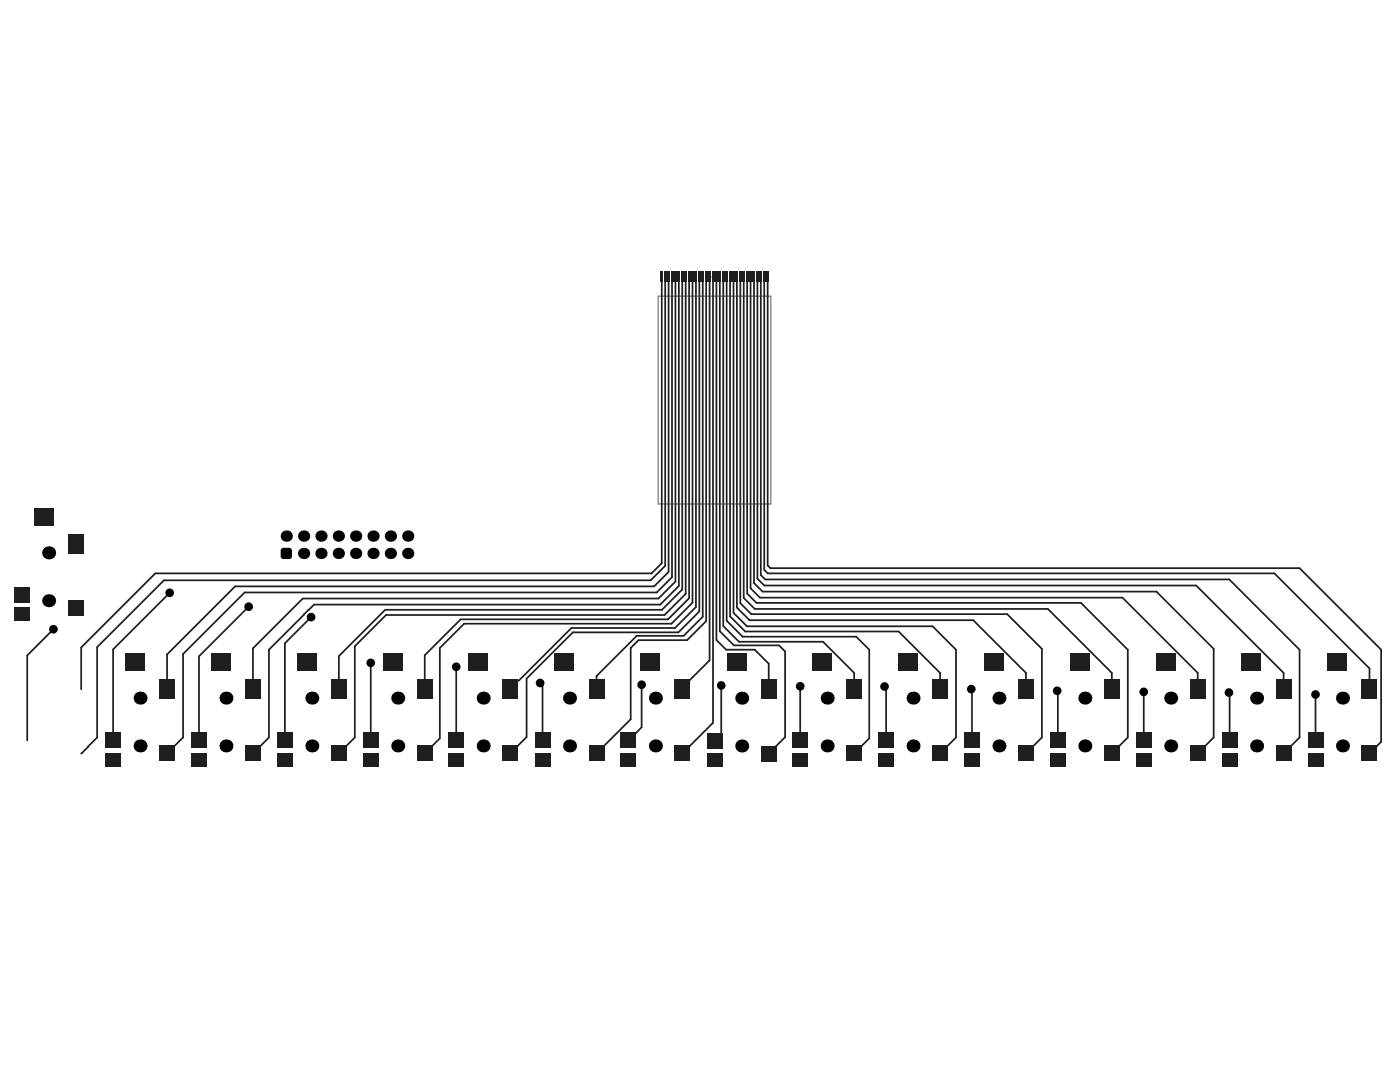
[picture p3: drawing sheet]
<svg xmlns="http://www.w3.org/2000/svg" width="279mm" height="216mm" viewBox="0 0 279 216" stroke-linecap="round" stroke-linejoin="round" font-family="sans-serif">
<path d="M131.4 59.1h22.4v41.5h-22.5z" fill="none" stroke="#5a5a5a" stroke-width=".2"/>
<g fill="none" stroke="#1e1e1e" stroke-width=".35">
<path d="M132.1 55.2v57.2l-2.1 2h-99l-14.8 14.8v8.3M132.8 55.2v57.7l-2.9 2.9h-97.2l-13.3 13.3v18.1l-3.2 3.1M133.4 55.2v58.9l-2.9 2.9h-83.6l-13.6 13.6v6.9M134.1 55.2v60l-3 3h-82.3l-12.3 12.3v16.7l-3.2 3.1M134.8 55.2v60.8l-3.4 3.4h-71l-9.9 10v8.1M135.5 55.2v61.7l-3.7 3.7h-69.1l-9 9v17.6l-3.2 3.1M136.2 55.2v62.4l-4.1 4.1h-55.2l-9.3 9.2v6.6M136.8 55.2v63.3l-4.2 4.2h-55.6l-6.2 6.2v18.3l-3.2 3.1M137.5 55.2v64.2l-4.2 4.2h-41.4l-7.1 7.2v6.7M138.2 55.2v65.1l-4.2 4.1h-41.4l-4.8 4.9v18l-3 3M138.9 55.2v65.9l-4.2 4.2h-20.7l-10.4 10.5h-.4l-1.4 1.4v.3M139.6 55.2v66.8l-4.2 4.2h-21.1l-9.2 9.2v11.7l-3.3 3.2"/>
<path d="M140.2 55.2v67.9l-3.8 3.8h-9.3l-8.1 8v2.6M140.9 55.2v68.7l-3.8 3.8h-9.7l-1.5 1.6v14.2l-6.9 6.8M141.6 55.2v76.6l-5.4 5.4M142.3 55.2v89l-6.1 6.1M143 55.2v72.5l1.9 1.9h5.7l2.8 2.8v5.1M143.7 55.2v70.8l2.8 2.8h9l1.2 1.2v17.1l-3.3 3.3M144.3 55.2v69.7l3.2 3.2h16.7l6.3 6.2v3.2M145 55.2v68.7l3.2 3.1h22.7l2.6 2.6v17.7l-3 3M145.7 55.2v67.8l3 3h30.6l8.3 8.3v3.2M146.4 55.2v67.1l2.7 2.7h37l4.7 4.6v17.6l-3.2 3.1M147.1 55.2v66l2.5 2.6h44.6l10.5 10.5v3.2M147.7 55.2v65.2l2.2 2.1h51.1l6.9 7v17.7l-3.2 3.1"/>
<path d="M148.4 55.2v64.1l2.2 2.2h58.5l12.8 12.8v3.2M149.1 55.2v63.2l1.9 1.9h64.7l9.4 9.3v17.6l-3.2 3.1M149.8 55.2v62.2l1.9 1.9h72.3l15 15v3.2M150.5 55.2v61.1l1.7 1.7h78.6l11.4 11.5v17.7l-3.2 3.1M151.2 55.2v60.3l1.3 1.3h86.2l17.5 17.5v3.2M151.8 55.2v59.6l.9 .8h92.6l14.1 14v17.6l-3.2 3.1M152.5 55.2v58.5l.7 .7h101.1l19 19v4.1M153.2 55.2v57.6l.5 .6h105.7l16.2 16.2v18.4l-2.3 2.3M33.9 118.3l-11.3 11.3v18.2M10.7 125.6l-5.3 5.2v17M49.6 121.1l-9.9 9.9v16.8M62.1 123.1l-5.2 5.3v19.4"/>
<path d="M74 132.3v15.5M91.1 133v14.8M107.8 136.3l.5 .5v11M128.1 136.6v8.5l-2.7 2.7M143.9 136.8v9.7l-1.3 1.3M159.7 136.9v10.9M176.5 137l.3 .3v10.5M193.8 137.5l.2 .1v10.2M211 137.8l.1 .2v9.8M228.3 138.1v9.7M245.3 138.2l.1 .1v9.5M262.5 138.6v9.2"/>
<path d="M274.7 148.9v.1"/>
</g>
<circle cx="141.6" cy="55.2" r=".17" fill="#1e1e1e"/>
<path d="M136.2 137.2v.3" fill="none" stroke="#1e1e1e" stroke-width=".35"/>
<g fill="#000">
<path d="M56.1 109.6l.5-.3v.6h-.6zM56 111h.6v.6l-.5-.3zM57.7 109.3l.3 .1 .3 .5h-.6zM57.7 111h.6l-.1 .3-.5 .3z"/>
<circle cx="9.7" cy="110.3" r="1.3"/>
<circle cx="9.7" cy="119.9" r="1.3"/>
<circle cx="33.9" cy="118.3" r=".87"/>
<circle cx="57.1" cy="107" r="1.13"/>
<circle cx="60.6" cy="110.4" r="1.13"/>
<circle cx="60.6" cy="107" r="1.13"/>
<circle cx="64.1" cy="107" r="1.13"/>
<circle cx="64.1" cy="110.4" r="1.13"/>
<circle cx="67.5" cy="110.4" r="1.13"/>
<circle cx="67.5" cy="107" r="1.13"/>
<circle cx="71" cy="107" r="1.13"/>
<circle cx="71" cy="110.4" r="1.13"/>
<circle cx="74.4" cy="110.4" r="1.13"/>
<circle cx="74.4" cy="107" r="1.13"/>
<circle cx="77.9" cy="110.4" r="1.13"/>
<circle cx="77.9" cy="107" r="1.13"/>
<circle cx="81.4" cy="107" r="1.13"/>
<circle cx="81.4" cy="110.4" r="1.13"/>
<circle cx="10.7" cy="125.6" r=".87"/>
<circle cx="28" cy="139.3" r="1.3"/>
<circle cx="45.1" cy="139.3" r="1.3"/>
<circle cx="49.6" cy="121.1" r=".87"/>
<circle cx="62.1" cy="123.1" r=".87"/>
<circle cx="62.2" cy="139.3" r="1.3"/>
<circle cx="74" cy="132.3" r=".87"/>
<circle cx="79.4" cy="139.3" r="1.3"/>
<circle cx="91.1" cy="133" r=".87"/>
<circle cx="96.4" cy="139.3" r="1.3"/>
<circle cx="107.8" cy="136.3" r=".87"/>
<circle cx="113.7" cy="139.3" r="1.3"/>
<circle cx="128.1" cy="136.6" r=".87"/>
<circle cx="130.8" cy="139.3" r="1.3"/>
<circle cx="143.9" cy="136.8" r=".87"/>
<circle cx="148" cy="139.3" r="1.3"/>
<circle cx="159.7" cy="136.9" r=".87"/>
<circle cx="165.1" cy="139.3" r="1.3"/>
<circle cx="176.5" cy="137" r=".87"/>
<circle cx="182.2" cy="139.3" r="1.3"/>
<circle cx="193.8" cy="137.5" r=".87"/>
<circle cx="199.4" cy="139.3" r="1.3"/>
<circle cx="211" cy="137.8" r=".87"/>
<circle cx="216.5" cy="139.3" r="1.3"/>
<circle cx="228.3" cy="138.1" r=".87"/>
<circle cx="233.6" cy="139.3" r="1.3"/>
<circle cx="245.3" cy="138.2" r=".87"/>
<circle cx="250.8" cy="139.3" r="1.3"/>
<circle cx="262.5" cy="138.6" r=".87"/>
<circle cx="267.9" cy="139.3" r="1.3"/>
<circle cx="28" cy="148.8" r="1.3"/>
<circle cx="45.1" cy="148.8" r="1.3"/>
<circle cx="62.2" cy="148.8" r="1.3"/>
<circle cx="79.4" cy="148.8" r="1.3"/>
<circle cx="96.4" cy="148.8" r="1.3"/>
<circle cx="113.7" cy="148.8" r="1.3"/>
<circle cx="130.8" cy="148.8" r="1.3"/>
<circle cx="148" cy="148.9" r="1.3"/>
<circle cx="165.1" cy="148.8" r="1.3"/>
<circle cx="182.2" cy="148.8" r="1.3"/>
<circle cx="199.4" cy="148.8" r="1.3"/>
<circle cx="216.5" cy="148.8" r="1.3"/>
<circle cx="233.6" cy="148.8" r="1.3"/>
<circle cx="250.8" cy="148.8" r="1.3"/>
<circle cx="267.9" cy="148.8" r="1.3"/>
</g>
<path d="M56 109.9l.6-.6h1.1l.6 .6v1.1l-.6 .6h-1.1l-.6-.6z" fill-rule="evenodd" fill="#000"/>
<g fill="#1e1e1e">
<path d="M141.1 150.2h3.1v2.7h-3.1z" fill-rule="evenodd"/>
<path d="M151.8 148.9h3.2v3h-3.2z" fill-rule="evenodd"/>
<path d="M151.8 135.6h3.2v3.9h-3.2z" fill-rule="evenodd"/>
<path d="M141.1 146.3h3.1v3h-3.1z" fill-rule="evenodd"/>
<path d="M145.1 130.3h3.8v3.6h-3.8z" fill-rule="evenodd"/>
<path d="M89.5 150.2h3.1v2.7h-3.1z" fill-rule="evenodd"/>
<path d="M100.3 148.8h3.1v3h-3.1z" fill-rule="evenodd"/>
<path d="M100.3 135.6h3.1v3.8h-3.1z" fill-rule="evenodd"/>
<path d="M89.5 146.3h3.1v2.9h-3.1z" fill-rule="evenodd"/>
<path d="M93.5 130.3h3.8v3.5h-3.8z" fill-rule="evenodd"/>
<path d="M148.2 54.1h.5v2.2h-.5z" fill-rule="evenodd"/>
<path d="M148.9 54.1h.4v2.2h-.4z" fill-rule="evenodd"/>
<path d="M149.6 54.1h.4v2.2h-.4z" fill-rule="evenodd"/>
<path d="M150.2 54.1h.5v2.2h-.5z" fill-rule="evenodd"/>
<path d="M150.9 54.1h.5v2.2h-.5z" fill-rule="evenodd"/>
<path d="M151.6 54.1h.5v2.2h-.5z" fill-rule="evenodd"/>
<path d="M152.3 54.1h.5v2.2h-.5z" fill-rule="evenodd"/>
<path d="M153 54.1h.4v2.2h-.4z" fill-rule="evenodd"/>
<path d="M142.7 54.1h.5v2.2h-.5z" fill-rule="evenodd"/>
<path d="M143.4 54.1h.5v2.2h-.5z" fill-rule="evenodd"/>
<path d="M144.1 54.1h.5v2.2h-.5z" fill-rule="evenodd"/>
<path d="M144.8 54.1h.5v2.2h-.5z" fill-rule="evenodd"/>
<path d="M145.5 54.1h.4v2.2h-.4z" fill-rule="evenodd"/>
<path d="M146.1 54.1h.5v2.2h-.5z" fill-rule="evenodd"/>
<path d="M146.8 54.1h.5v2.2h-.5z" fill-rule="evenodd"/>
<path d="M147.5 54.1h.5v2.2h-.5z" fill-rule="evenodd"/>
<path d="M131.8 54.1h.5v2.2h-.5z" fill-rule="evenodd"/>
<path d="M132.5 54.1h.5v2.2h-.5z" fill-rule="evenodd"/>
<path d="M133.2 54.1h.5v2.2h-.5z" fill-rule="evenodd"/>
<path d="M133.9 54.1h.5v2.2h-.5z" fill-rule="evenodd"/>
<path d="M134.6 54.1h.4v2.2h-.4z" fill-rule="evenodd"/>
<path d="M135.2 54.1h.5v2.2h-.5z" fill-rule="evenodd"/>
<path d="M135.9 54.1h.5v2.2h-.5z" fill-rule="evenodd"/>
<path d="M136.6 54.1h.5v2.2h-.5z" fill-rule="evenodd"/>
<path d="M137.3 54.1h.5v2.2h-.5z" fill-rule="evenodd"/>
<path d="M138 54.1h.4v2.2h-.4z" fill-rule="evenodd"/>
<path d="M138.6 54.1h.5v2.2h-.5z" fill-rule="evenodd"/>
<path d="M139.3 54.1h.5v2.2h-.5z" fill-rule="evenodd"/>
<path d="M140 54.1h.5v2.2h-.5z" fill-rule="evenodd"/>
<path d="M140.7 54.1h.5v2.2h-.5z" fill-rule="evenodd"/>
<path d="M141.4 54.1h.5v2.2h-.5z" fill-rule="evenodd"/>
<path d="M142.1 54.1h.4v2.2h-.4z" fill-rule="evenodd"/>
<path d="M261 150.2h3.1v2.7h-3.1z" fill-rule="evenodd"/>
<path d="M271.7 148.8h3.2v3h-3.2z" fill-rule="evenodd"/>
<path d="M271.7 135.6h3.2v3.8h-3.2z" fill-rule="evenodd"/>
<path d="M261 146.3h3.1v2.9h-3.1z" fill-rule="evenodd"/>
<path d="M265 130.3h3.8v3.5h-3.8z" fill-rule="evenodd"/>
<path d="M243.8 150.2h3.2v2.7h-3.2z" fill-rule="evenodd"/>
<path d="M254.6 148.8h3.1v3h-3.1z" fill-rule="evenodd"/>
<path d="M254.6 135.6h3.1v3.8h-3.1z" fill-rule="evenodd"/>
<path d="M243.8 146.3h3.2v2.9h-3.2z" fill-rule="evenodd"/>
<path d="M247.9 130.3h3.8v3.5h-3.8z" fill-rule="evenodd"/>
<path d="M226.7 150.2h3.1v2.7h-3.1z" fill-rule="evenodd"/>
<path d="M237.5 148.8h3.1v3h-3.1z" fill-rule="evenodd"/>
<path d="M237.5 135.6h3.1v3.8h-3.1z" fill-rule="evenodd"/>
<path d="M226.7 146.3h3.1v2.9h-3.1z" fill-rule="evenodd"/>
<path d="M230.7 130.3h3.8v3.5h-3.8z" fill-rule="evenodd"/>
<path d="M209.6 150.2h3.1v2.7h-3.1z" fill-rule="evenodd"/>
<path d="M220.3 148.8h3.2v3h-3.2z" fill-rule="evenodd"/>
<path d="M220.3 135.6h3.2v3.8h-3.2z" fill-rule="evenodd"/>
<path d="M209.6 146.3h3.1v2.9h-3.1z" fill-rule="evenodd"/>
<path d="M213.6 130.3h3.8v3.5h-3.8z" fill-rule="evenodd"/>
<path d="M192.4 150.2h3.1v2.7h-3.1z" fill-rule="evenodd"/>
<path d="M203.2 148.8h3.1v3h-3.1z" fill-rule="evenodd"/>
<path d="M203.2 135.6h3.1v3.8h-3.1z" fill-rule="evenodd"/>
<path d="M192.4 146.3h3.1v2.9h-3.1z" fill-rule="evenodd"/>
<path d="M196.4 130.3h3.8v3.5h-3.8z" fill-rule="evenodd"/>
<path d="M175.3 150.2h3.1v2.7h-3.1z" fill-rule="evenodd"/>
<path d="M186 148.8h3.2v3h-3.2z" fill-rule="evenodd"/>
<path d="M186 135.6h3.2v3.8h-3.2z" fill-rule="evenodd"/>
<path d="M175.3 146.3h3.1v2.9h-3.1z" fill-rule="evenodd"/>
<path d="M179.3 130.3h3.8v3.5h-3.8z" fill-rule="evenodd"/>
<path d="M158.1 150.2h3.2v2.7h-3.2z" fill-rule="evenodd"/>
<path d="M168.9 148.8h3.1v3h-3.1z" fill-rule="evenodd"/>
<path d="M168.9 135.6h3.1v3.8h-3.1z" fill-rule="evenodd"/>
<path d="M158.1 146.3h3.2v2.9h-3.2z" fill-rule="evenodd"/>
<path d="M162.2 130.3h3.8v3.5h-3.8z" fill-rule="evenodd"/>
<path d="M123.8 150.2h3.2v2.7h-3.2z" fill-rule="evenodd"/>
<path d="M134.6 148.8h3.2v3h-3.2z" fill-rule="evenodd"/>
<path d="M134.6 135.6h3.2v3.8h-3.2z" fill-rule="evenodd"/>
<path d="M123.8 146.3h3.2v2.9h-3.2z" fill-rule="evenodd"/>
<path d="M127.9 130.3h3.8v3.5h-3.8z" fill-rule="evenodd"/>
<path d="M106.7 150.2h3.1v2.7h-3.1z" fill-rule="evenodd"/>
<path d="M117.5 148.8h3.1v3h-3.1z" fill-rule="evenodd"/>
<path d="M117.5 135.6h3.1v3.8h-3.1z" fill-rule="evenodd"/>
<path d="M106.7 146.3h3.1v2.9h-3.1z" fill-rule="evenodd"/>
<path d="M110.7 130.3h3.8v3.5h-3.8z" fill-rule="evenodd"/>
<path d="M72.4 150.2h3.2v2.7h-3.2z" fill-rule="evenodd"/>
<path d="M83.2 148.8h3.1v3h-3.1z" fill-rule="evenodd"/>
<path d="M83.2 135.6h3.1v3.8h-3.1z" fill-rule="evenodd"/>
<path d="M72.4 146.3h3.2v2.9h-3.2z" fill-rule="evenodd"/>
<path d="M76.4 130.3h3.9v3.5h-3.9z" fill-rule="evenodd"/>
<path d="M55.3 150.2h3.1v2.7h-3.1z" fill-rule="evenodd"/>
<path d="M66.1 148.8h3.1v3h-3.1z" fill-rule="evenodd"/>
<path d="M66.1 135.6h3.1v3.8h-3.1z" fill-rule="evenodd"/>
<path d="M55.3 146.3h3.1v2.9h-3.1z" fill-rule="evenodd"/>
<path d="M59.3 130.3h3.8v3.5h-3.8z" fill-rule="evenodd"/>
<path d="M38.1 150.2h3.2v2.7h-3.2z" fill-rule="evenodd"/>
<path d="M48.9 148.8h3.2v3h-3.2z" fill-rule="evenodd"/>
<path d="M48.9 135.6h3.2v3.8h-3.2z" fill-rule="evenodd"/>
<path d="M38.1 146.3h3.2v2.9h-3.2z" fill-rule="evenodd"/>
<path d="M42.2 130.3h3.8v3.5h-3.8z" fill-rule="evenodd"/>
<path d="M21 150.2h3.1v2.7h-3.1z" fill-rule="evenodd"/>
<path d="M31.8 148.8h3.1v3h-3.1z" fill-rule="evenodd"/>
<path d="M31.8 135.6h3.1v3.8h-3.1z" fill-rule="evenodd"/>
<path d="M21 146.3h3.1v2.9h-3.1z" fill-rule="evenodd"/>
<path d="M25 130.3h3.8v3.5h-3.8z" fill-rule="evenodd"/>
<path d="M2.8 121.2h3.1v2.8h-3.1z" fill-rule="evenodd"/>
<path d="M13.5 119.9h3.2v3h-3.2z" fill-rule="evenodd"/>
<path d="M13.5 106.6h3.2v3.9h-3.2z" fill-rule="evenodd"/>
<path d="M2.8 117.3h3.1v3h-3.1z" fill-rule="evenodd"/>
<path d="M6.8 101.3h3.8v3.6h-3.8z" fill-rule="evenodd"/>
</g>
</svg>
